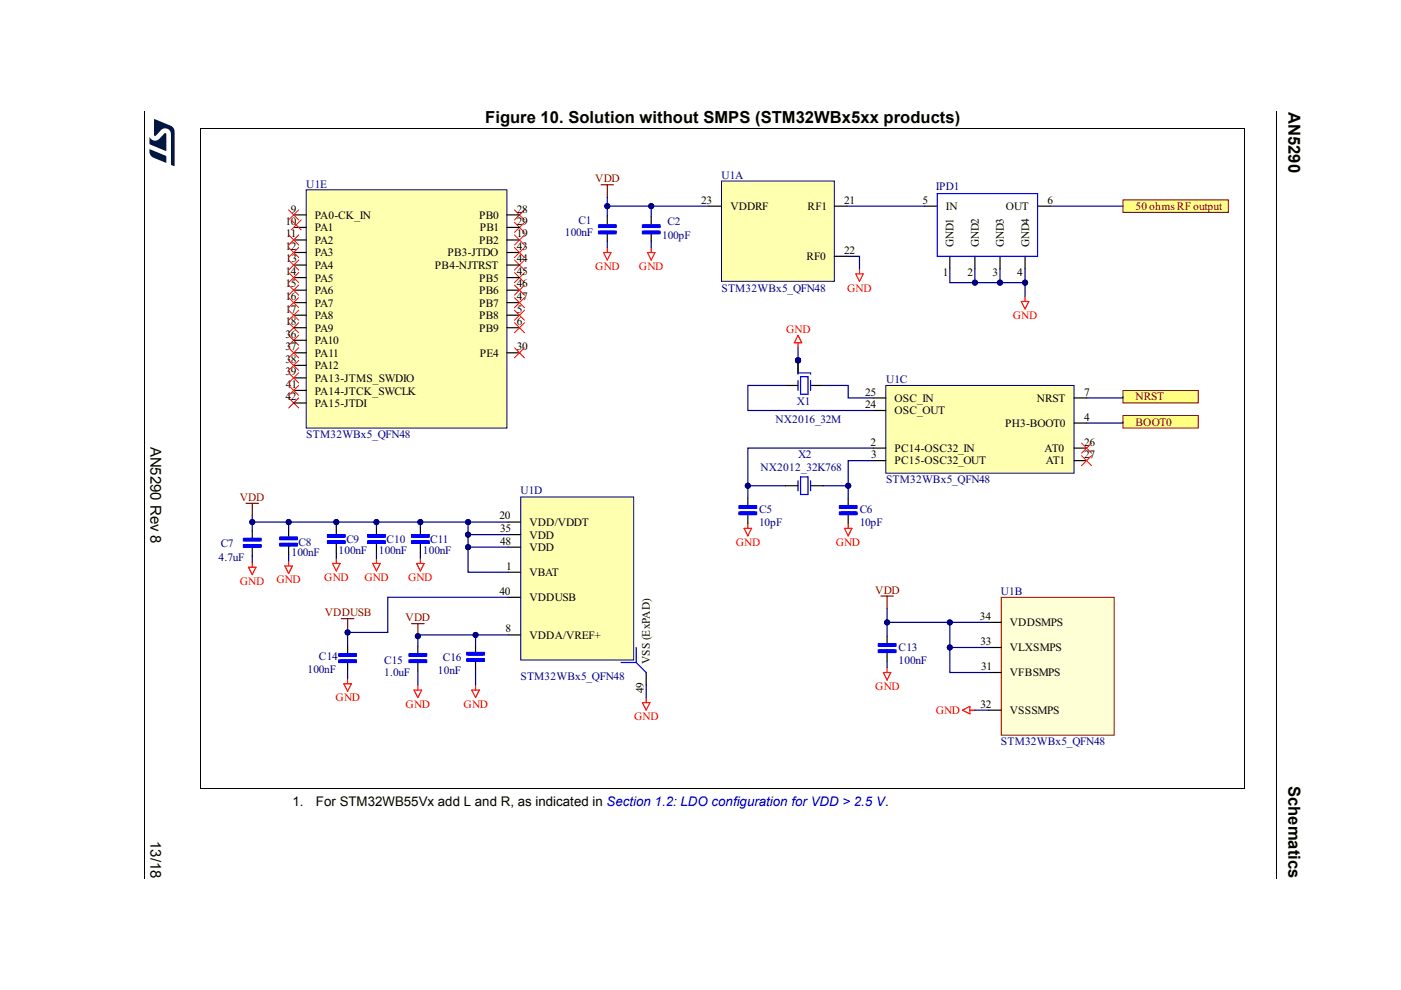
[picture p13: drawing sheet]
<svg xmlns="http://www.w3.org/2000/svg" width="297mm" height="210mm" viewBox="0 0 297 210" stroke-linecap="round" stroke-linejoin="round" font-family="sans-serif">
<defs><g id="words">
<g font-size="3.5">
<text x="273.2" y="23.7" transform="rotate(90 273.2 23.7)">AN5290</text>
<text x="102.9" y="26.1">Figure 10. Solution without SMPS (STM32WBx5xx products)</text>
<text x="273.2" y="166.6" transform="rotate(90 273.2 166.6)">Schematics</text>
</g>
<g font-size="3.2">
<text x="31.9" y="94.7" transform="rotate(90 31.9 94.7)">AN5290 Rev 8</text>
<text x="31.9" y="178.3" transform="rotate(90 31.9 178.3)">13/18</text>
</g>
<g font-size="2.8">
<text x="62" y="170.9">1.</text>
<text x="67" y="170.9">For STM32WB55Vx add L and R, as indicated in Section 1.2: LDO configuration for VDD &gt; 2.5 V.</text>
</g>
<g font-size="2.4" fill="#000080">
<text x="64.9" y="39.8">U1E</text>
<text x="153" y="37.9">U1A</text>
<text x="198.4" y="40.3">IPD1</text>
<text x="122.7" y="47.4">C1</text>
<text x="141.6" y="47.6">C2</text>
<text x="119.7" y="50.1">100nF</text>
<text x="140.4" y="50.7">100pF</text>
<text x="153" y="61.8">STM32WBx5_QFN48</text>
<text x="187.9" y="81.2">U1C</text>
<text x="164.4" y="89.7">NX2016_32M</text>
<text x="169" y="85.9">X1</text>
<text x="64.9" y="92.9">STM32WBx5_QFN48</text>
<text x="161.2" y="99.9">NX2012_32K768</text>
<text x="169.2" y="97.2">X2</text>
<text x="110.4" y="104.8">U1D</text>
<text x="187.9" y="102.4">STM32WBx5_QFN48</text>
<text x="161" y="108.9">C5</text>
<text x="161" y="111.5">10pF</text>
<text x="182.3" y="108.9">C6</text>
<text x="182.3" y="111.5">10pF</text>
<text x="46.3" y="118.9">4.7uF</text>
<text x="46.8" y="116">C7</text>
<text x="61.8" y="117.9">100nF</text>
<text x="63.3" y="115.7">C8</text>
<text x="71.8" y="117.4">100nF</text>
<text x="73.4" y="115.2">C9</text>
<text x="80.3" y="117.4">100nF</text>
<text x="81.9" y="115.2">C10</text>
<text x="89.7" y="117.4">100nF</text>
<text x="91.2" y="115.2">C11</text>
<text x="212.2" y="126.1">U1B</text>
<text x="65.2" y="142.6">100nF</text>
<text x="67.6" y="139.9">C14</text>
<text x="81.4" y="140.7">C15</text>
<text x="81.4" y="143.3">1.0uF</text>
<text x="92.8" y="142.8">10nF</text>
<text x="93.9" y="140.2">C16</text>
<text x="190.5" y="138">C13</text>
<text x="190.5" y="140.7">100nF</text>
<text x="110.4" y="144.2">STM32WBx5_QFN48</text>
<text x="212.2" y="158.1">STM32WBx5_QFN48</text>
</g>
<g font-size="2.4" fill="#800000">
<text x="126.2" y="38.6">VDD</text>
<text x="240.7" y="44.5">50 ohms RF output</text>
<text x="240.7" y="84.9">NRST</text>
<text x="240.7" y="90.2">BOOT0</text>
<text x="50.9" y="106.2">VDD</text>
<text x="185.6" y="125.9">VDD</text>
<text x="68.9" y="130.7">VDDUSB</text>
<text x="86" y="131.7">VDD</text>
</g>
<g font-size="2.4">
<text x="60.5" y="47.6">10</text>
<text x="61.6" y="45.1">9</text>
<text x="66.7" y="46.4">PA0-CK_IN</text>
<text x="101.6" y="46.4">PB0</text>
<text x="109.6" y="47.6">29</text>
<text x="109.6" y="45.1">28</text>
<text x="148.7" y="43.2">23</text>
<text x="154.9" y="44.5">VDDRF</text>
<text x="171.2" y="44.5">RF1</text>
<text x="179" y="43.2">21</text>
<text x="195.6" y="43.2">5</text>
<text x="200.5" y="44.5">IN</text>
<text x="213.2" y="44.5">OUT</text>
<text x="222.1" y="43.2">6</text>
<text x="60.5" y="53">12</text>
<text x="60.6" y="50.3">11</text>
<text x="66.7" y="49">PA1</text>
<text x="66.7" y="51.7">PA2</text>
<text x="101.6" y="51.7">PB2</text>
<text x="101.7" y="49">PB1</text>
<text x="109.6" y="53">43</text>
<text x="109.6" y="50.3">19</text>
<text x="179" y="53.9">22</text>
<text x="202.2" y="52.5" transform="rotate(-90 202.2 52.5)">GND1</text>
<text x="207.5" y="52.5" transform="rotate(-90 207.5 52.5)">GND2</text>
<text x="212.8" y="52.5" transform="rotate(-90 212.8 52.5)">GND3</text>
<text x="218.2" y="52.5" transform="rotate(-90 218.2 52.5)">GND4</text>
<text x="60.5" y="58.3">14</text>
<text x="60.6" y="55.6">13</text>
<text x="66.7" y="54.4">PA3</text>
<text x="66.7" y="57">PA4</text>
<text x="66.7" y="59.7">PA5</text>
<text x="92.2" y="57">PB4-NJTRST</text>
<text x="94.9" y="54.4">PB3-JTDO</text>
<text x="101.6" y="59.7">PB5</text>
<text x="109.6" y="58.3">45</text>
<text x="109.6" y="55.6">44</text>
<text x="171" y="55.1">RF0</text>
<text x="199.9" y="58.5">1</text>
<text x="205.1" y="58.5">2</text>
<text x="210.4" y="58.5">3</text>
<text x="215.6" y="58.5">4</text>
<text x="60.5" y="61">15</text>
<text x="60.5" y="63.6">16</text>
<text x="66.7" y="62.3">PA6</text>
<text x="66.7" y="65">PA7</text>
<text x="101.6" y="62.3">PB6</text>
<text x="101.6" y="65">PB7</text>
<text x="109.6" y="61">46</text>
<text x="109.6" y="63.6">47</text>
<text x="60.5" y="66.3">17</text>
<text x="60.5" y="68.9">18</text>
<text x="60.5" y="71.6">36</text>
<text x="66.7" y="67.7">PA8</text>
<text x="66.7" y="70.3">PA9</text>
<text x="101.6" y="67.7">PB8</text>
<text x="101.6" y="70.3">PB9</text>
<text x="109.6" y="66.3">5</text>
<text x="109.6" y="68.9">6</text>
<text x="60.5" y="74.3">37</text>
<text x="60.5" y="76.9">38</text>
<text x="66.7" y="73">PA10</text>
<text x="66.7" y="75.7">PA11</text>
<text x="101.7" y="75.7">PE4</text>
<text x="109.6" y="74.3">30</text>
<text x="60.5" y="79.6">39</text>
<text x="60.6" y="82.2">41</text>
<text x="66.7" y="78.3">PA12</text>
<text x="66.7" y="81">PA13-JTMS_SWDIO</text>
<text x="66.7" y="83.6">PA14-JTCK_SWCLK</text>
<text x="183.4" y="83.9">25</text>
<text x="229.8" y="83.9">7</text>
<text x="60.5" y="84.9">42</text>
<text x="66.7" y="86.3">PA15-JTDI</text>
<text x="183.4" y="86.6">24</text>
<text x="189.6" y="85.2">OSC_IN</text>
<text x="189.6" y="87.8">OSC_OUT</text>
<text x="219.8" y="85.2">NRST</text>
<text x="229.8" y="89.2">4</text>
<text x="184.6" y="94.5">2</text>
<text x="189.6" y="95.8">PC14-OSC32_IN</text>
<text x="213.1" y="90.5">PH3-BOOT0</text>
<text x="221.5" y="95.8">AT0</text>
<text x="229.8" y="94.5">26</text>
<text x="184.7" y="97.2">3</text>
<text x="189.6" y="98.5">PC15-OSC32_OUT</text>
<text x="221.7" y="98.5">AT1</text>
<text x="229.8" y="97.2">27</text>
<text x="105.9" y="110.1">20</text>
<text x="106" y="112.8">35</text>
<text x="112.3" y="111.5">VDD/VDDT</text>
<text x="106" y="115.5">48</text>
<text x="112.3" y="114.2">VDD</text>
<text x="112.3" y="116.9">VDD</text>
<text x="107.3" y="120.8">1</text>
<text x="112.3" y="122.2">VBAT</text>
<text x="105.9" y="126.1">40</text>
<text x="112.3" y="127.5">VDDUSB</text>
<text x="207.8" y="131.4">34</text>
<text x="107.2" y="134.1">8</text>
<text x="112.3" y="135.5">VDDA/VREF+</text>
<text x="207.9" y="136.8">33</text>
<text x="214.1" y="132.8">VDDSMPS</text>
<text x="137.8" y="140.7" transform="rotate(-90 137.8 140.7)">VSS (ExPAD)</text>
<text x="208" y="142.1">31</text>
<text x="214.1" y="138">VLXSMPS</text>
<text x="214.1" y="143.3">VFBSMPS</text>
<text x="136.5" y="147" transform="rotate(-90 136.5 147)">49</text>
<text x="207.9" y="150.1">32</text>
<text x="214.1" y="151.3">VSSSMPS</text>
</g>
<g font-size="2.4" fill="#f00">
<text x="126.2" y="57.3">GND</text>
<text x="135.5" y="57.3">GND</text>
<text x="179.6" y="61.8">GND</text>
<text x="166.7" y="70.6">GND</text>
<text x="214.7" y="67.7">GND</text>
<text x="156" y="115.7">GND</text>
<text x="177.2" y="115.7">GND</text>
<text x="50.9" y="124">GND</text>
<text x="58.6" y="123.7">GND</text>
<text x="68.7" y="123.2">GND</text>
<text x="77.2" y="123.2">GND</text>
<text x="86.5" y="123.2">GND</text>
<text x="71.2" y="148.7">GND</text>
<text x="185.6" y="146.3">GND</text>
<text x="86" y="150.1">GND</text>
<text x="98.3" y="150.1">GND</text>
<text x="134.5" y="152.7">GND</text>
<text x="198.4" y="151.3">GND</text>
</g>
</g></defs>
<path d="M30.6 23.6l.2 .1zM270.6 23.6l.2 .1z" fill="#000"/>
<path d="M30.7 23.7v162.6M270.7 23.7v162.6" fill="none" stroke="#000" stroke-width=".21"/>
<g fill="#00183f">
<path d="M32.7 25.3l3.5 1.4a1.34 1.34 0 0 1 .8 1.2l-.1 7.3-.7-.3v-6.4a1.23 1.23 0 0 0-.7-1.2 1.23 1.23 0 0 0-1.3 .2l-1.1 1.2-.4 .1z"/>
<path d="M31.7 31.7l3.4 1.3 .2 1.4-2.8-1a1.51 1.51 0 0 1-.8-1.7z"/>
<path d="M31.7 29.1a1.3 1.3 0 0 0 2.1 .3l1-1.1h.4v3.7l-3.5-1.4z"/>
</g>
<path d="M42.4 27.3h221.6v140h-221.6z" fill="#fff"/>
<path d="M153 38.4h23.9v21.3h-23.9z" fill="#ffffb0"/>
<path d="M153 38.4h23.9v21.3h-23.9z" fill="none" stroke="#000080" stroke-width=".21"/>
<path d="M150.3 43.7h2.7M176.9 54.3h2.7M176.9 43.7h2.7" fill="none" stroke="#000" stroke-width=".25"/>
<path d="M187.8 81.7h39.9v18.6h-39.9z" fill="#ffffb0"/>
<path d="M187.8 81.7h39.9v18.6h-39.9z" fill="none" stroke="#000080" stroke-width=".21"/>
<path d="M185.2 84.4h2.6M185.2 87h2.6M185.2 95h2.6M185.2 97.7h2.6M227.7 84.4h2.7M227.7 95h2.7M227.7 97.7h2.7M227.7 89.7h2.7" fill="none" stroke="#000" stroke-width=".25"/>
<path d="M110.4 105.4h23.9v34.5h-23.9z" fill="#ffffb0"/>
<path d="M110.4 105.4h23.9v34.5h-23.9z" fill="none" stroke="#000080" stroke-width=".21"/>
<path d="M107.7 110.7h2.7M107.7 113.4h2.7M107.7 116h2.7M107.7 134.6h2.7M107.7 126.6h2.7M107.7 121.3h2.7M137 142.6v2.7" fill="none" stroke="#000" stroke-width=".25"/>
<path d="M134.9 137.3v3.2h-3.2M134.9 140.5l2.1 2.1" fill="none" stroke="#00f" stroke-width=".25"/>
<path d="M186.7 126.4h2.7M188.1 126.4v2.6" fill="none" stroke="#800000" stroke-width=".25"/>
<path d="M181.4 58.1h1.6l-.8 1.6zM182.2 57v1.1M136.2 149h1.6l-.8 1.6zM137 147.9v1.1M204 150.6l1.6-.8v1.6zM205.6 150.6h1.1" fill="none" stroke="#f00" stroke-width=".25"/>
<path d="M238.1 82.8h15.9v2.6h-15.9z" fill="#ffff80"/>
<path d="M238.1 82.8h16v2.6h-16z" fill="none" stroke="#800000" stroke-width=".21"/>
<path d="M157.8 112h1.5l-.7 1.6zM158.6 111v1M179 112h1.6l-.8 1.6zM179.8 111v1" fill="none" stroke="#f00" stroke-width=".25"/>
<path d="M158.6 105.6v1.6M158.6 109.1v1.9M166.5 103h2.7M171.9 103h2.6M179.8 105.6v1.6M179.8 109.1v1.9" fill="none" stroke="#000" stroke-width=".25"/>
<path d="M156.7 107.2h3.7v.6h-3.7zM156.7 108.6h3.7v.5h-3.7zM169.2 101.9v2.2M169.7 101.1h1.6v3.7h-1.6zM171.9 101.9v2.2M178 107.2h3.7v.6h-3.7zM178 108.6h3.7v.5h-3.7z" fill="none" stroke="#00f" stroke-width=".25"/>
<path d="M157 108.8h3.2M157 107.5h3.2M178.2 108.8h3.2M178.2 107.5h3.2" fill="none" stroke="#00f" stroke-width=".76"/>
<circle cx="169.2" cy="76.4" r=".54" fill="#000080"/>
<circle cx="169.2" cy="76.4" r=".54" fill="none" stroke="#000080" stroke-width=".21"/>
<circle cx="169.2" cy="76.4" r=".54" fill="#000080"/>
<circle cx="169.2" cy="76.4" r=".54" fill="none" stroke="#000080" stroke-width=".21"/>
<path d="M169.2 76.4v2.7M166.5 81.7h2.7M171.9 81.7h2.6" fill="none" stroke="#000" stroke-width=".25"/>
<path d="M169.7 79.9h1.6v3.7h-1.6zM169.2 80.7v2.1M171.9 80.7v2.1" fill="none" stroke="#00f" stroke-width=".25"/>
<circle cx="169.2" cy="76.4" r=".54" fill="#000080"/>
<circle cx="169.2" cy="76.4" r=".54" fill="none" stroke="#000080" stroke-width=".21"/>
<path d="M169.2 76.4v2.7" fill="none" stroke="#000" stroke-width=".25"/>
<circle cx="169.2" cy="76.4" r=".54" fill="#000080"/>
<circle cx="169.2" cy="76.4" r=".54" fill="none" stroke="#000080" stroke-width=".21"/>
<path d="M169.2 79.3v-.2h2.7v.2" fill="none" stroke="#00f" stroke-width=".25"/>
<g fill="none" stroke="#f00" stroke-width=".21">
<path d="M109.1 55.1l2.1 2.2M109.1 57.8l2.1 2.1M109.1 47.2l2.1 2.1M109.1 44.5l2.1 2.1M111.2 55.1l-2.1 2.2M111.2 57.8l-2.1 2.1M111.2 47.2l-2.1 2.1M111.2 44.5l-2.1 2.1M61.2 71.1l2.1 2.1M61.2 68.4l2.1 2.2M63.3 71.1l-2.1 2.1M63.3 68.4l-2.1 2.2"/>
<path d="M61.2 84.4l2.1 2.1M63.3 84.4l-2.1 2.1"/>
</g>
<path d="M169.2 71.1l.8 1.6h-1.6zM169.2 72.7v1" fill="none" stroke="#f00" stroke-width=".25"/>
<path d="M72.4 131.2h2.6M73.7 131.2v2.6M87.3 132.2h2.6M88.6 132.2v2.7" fill="none" stroke="#800000" stroke-width=".25"/>
<circle cx="88.6" cy="134.9" r=".53" fill="#000080"/>
<circle cx="88.6" cy="134.9" r=".53" fill="none" stroke="#000080" stroke-width=".21"/>
<path d="M128 53.5h1.6l-.8 1.6zM128.8 52.5v1M137.3 53.5h1.6l-.8 1.6zM138.1 52.5v1M88.3 119.5h1.6l-.8 1.6zM89.1 118.4v1.1M72.9 145h1.6l-.8 1.6zM73.7 143.9v1.1M100 146.3h1.6l-.8 1.6zM100.8 145.3v1M187.3 142.6h1.6l-.8 1.6zM188.1 141.5v1.1" fill="none" stroke="#f00" stroke-width=".25"/>
<path d="M128.8 45.8v1.9M128.8 49.6v1.5M138.1 45.8v1.9M138.1 49.6v1.5M89.1 111.8v1.6M89.1 115.2v1.9M73.7 136.7v1.9M100.8 136.7v1.6M188.1 134.9v1.6M188.1 138.3v1.9M73.7 140.5v1.6M100.8 140.2v1.9" fill="none" stroke="#000" stroke-width=".25"/>
<path d="M126.9 49h3.7v.6h-3.7zM126.9 47.7h3.7v.5h-3.7zM136.2 49h3.7v.6h-3.7zM136.2 47.7h3.7v.5h-3.7zM87.3 113.4h3.7v.5h-3.7zM87.3 114.7h3.7v.5h-3.7zM71.8 139.9h3.8v.6h-3.8zM71.8 138.6h3.8v.5h-3.8zM99 138.3h3.7v.6h-3.7zM99 139.7h3.7v.5h-3.7zM186.2 136.5h3.7v.5h-3.7zM186.2 137.8h3.7v.5h-3.7z" fill="none" stroke="#00f" stroke-width=".25"/>
<path d="M127.2 48h3.2M127.2 49.3h3.2M136.5 49.3h3.2M136.5 48h3.2M87.5 113.6h3.2M87.5 114.9h3.2M72.1 138.9h3.2M99.2 138.6h3.2M99.2 139.9h3.2M186.5 136.7h3.2M186.5 138.1h3.2M72.1 140.2h3.2" fill="none" stroke="#00f" stroke-width=".76"/>
<path d="M127.4 39.2h2.7M128.8 39.2v2.6" fill="none" stroke="#800000" stroke-width=".25"/>
<path d="M212.2 126.6h24v29.3h-24z" fill="#ffffd5"/>
<path d="M212.3 126.6h23.9v29.3h-23.9z" fill="none" stroke="#800000" stroke-width=".21"/>
<path d="M209.6 132h2.7M209.6 137.3h2.7M209.6 150.6h2.7M209.6 142.6h2.7" fill="none" stroke="#000" stroke-width=".25"/>
<path d="M64.9 40.3h42.6v50.5h-42.6z" fill="#ffffb0"/>
<path d="M64.9 40.3h42.6v50.5h-42.6z" fill="none" stroke="#000080" stroke-width=".21"/>
<g fill="none" stroke="#000" stroke-width=".25">
<path d="M62.3 45.6h2.6M62.3 48.2h2.6M62.3 50.9h2.6M62.3 53.5h2.6M62.3 56.2h2.6M62.3 58.9h2.6M107.5 45.6h2.6M107.5 48.2h2.6M107.5 50.9h2.6M107.5 53.5h2.6M107.5 56.2h2.6M107.5 58.9h2.6"/>
<path d="M196.1 43.7h2.6M201.4 54.3v2.7M206.7 54.3v2.7M212 54.3v2.7M217.3 54.3v2.7M220 43.7h2.7M62.3 61.5h2.6M62.3 64.2h2.6M62.3 66.8h2.6M62.3 69.5h2.6M62.3 72.1h2.6M62.3 74.8h2.6"/>
<path d="M62.3 77.5h2.6M107.5 61.5h2.6M107.5 64.2h2.6M107.5 66.8h2.6M107.5 69.5h2.6M107.5 74.8h2.6M62.3 80.1h2.6M62.3 82.8h2.6M62.3 85.4h2.6"/>
</g>
<path d="M109.1 73.7l2.1 2.2M111.2 73.7l-2.1 2.2M229.3 93.9l2.1 2.2M229.3 96.6l2.1 2.1M231.4 93.9l-2.1 2.2M231.4 96.6l-2.1 2.1" fill="none" stroke="#f00" stroke-width=".21"/>
<path d="M216.5 63.9h1.6l-.8 1.6zM217.3 62.9v1" fill="none" stroke="#f00" stroke-width=".25"/>
<path d="M198.7 41.1h21.3v13.2h-21.3z" fill="none" stroke="#00f" stroke-width=".25"/>
<path d="M238.1 88.1h15.9v2.7h-15.9z" fill="#ffff80"/>
<path d="M238.1 88.1h16v2.7h-16z" fill="none" stroke="#800000" stroke-width=".21"/>
<g fill="none" stroke="#f00" stroke-width=".21">
<path d="M61.2 44.5l2.1 2.1M61.2 49.8l2.1 2.1M61.2 52.5l2.1 2.1M61.2 55.1l2.1 2.2M61.2 57.8l2.1 2.1M61.7 46.6l2.2 2.2M63.3 44.5l-2.1 2.1M63.3 49.8l-2.1 2.1M63.3 52.5l-2.1 2.1M63.3 55.1l-2.1 2.2M63.3 57.8l-2.1 2.1M63.9 46.6l-2.2 2.2"/>
<path d="M109.1 52.5l2.1 2.1M109.1 49.8l2.1 2.1M111.2 52.5l-2.1 2.1M111.2 49.8l-2.1 2.1M61.2 60.5l2.1 2.1M61.2 63.1l2.1 2.1M61.2 65.8l2.1 2.1M61.2 73.7l2.1 2.2M61.2 76.4l2.1 2.1M61.2 79.1l2.1 2.1M63.3 60.5l-2.1 2.1M63.3 63.1l-2.1 2.1"/>
<path d="M63.3 65.8l-2.1 2.1M63.3 73.7l-2.1 2.2M63.3 76.4l-2.1 2.1M63.3 79.1l-2.1 2.1M109.1 68.4l2.1 2.2M109.1 65.8l2.1 2.1M109.1 63.1l2.1 2.1M109.1 60.5l2.1 2.1M111.2 68.4l-2.1 2.2M111.2 65.8l-2.1 2.1M111.2 63.1l-2.1 2.1M111.2 60.5l-2.1 2.1"/>
<path d="M61.2 81.7l2.1 2.1M63.3 81.7l-2.1 2.1"/>
</g>
<path d="M60.4 120h1.6l-.8 1.6zM61.2 118.9v1.1M70.5 119.5h1.6l-.8 1.6zM71.3 118.4v1.1M79 119.5h1.6l-.8 1.6zM79.8 118.4v1.1" fill="none" stroke="#f00" stroke-width=".25"/>
<path d="M61.2 112.3v1.6M61.2 115.7v1.9M71.3 111.8v1.6M71.3 115.2v1.9M79.8 111.8v1.6M79.8 115.2v1.9" fill="none" stroke="#000" stroke-width=".25"/>
<path d="M59.3 113.9h3.8v.5h-3.8zM59.3 115.2h3.8v.5h-3.8zM69.4 113.4h3.8v.5h-3.8zM69.4 114.7h3.8v.5h-3.8zM78 113.4h3.7v.5h-3.7zM78 114.7h3.7v.5h-3.7z" fill="none" stroke="#00f" stroke-width=".25"/>
<path d="M59.6 115.5h3.2M59.6 114.1h3.2M69.7 113.6h3.2M69.7 114.9h3.2M78.2 113.6h3.2M78.2 114.9h3.2" fill="none" stroke="#00f" stroke-width=".76"/>
<path d="M52.1 106.7h2.7M53.5 106.7v2.7" fill="none" stroke="#800000" stroke-width=".25"/>
<path d="M238.1 42.4h22.3v2.6h-22.3z" fill="#ffff80"/>
<path d="M238.1 42.4h22.3v2.6h-22.3z" fill="none" stroke="#800000" stroke-width=".21"/>
<path d="M53.5 112.6v1.5M53.5 116v1.9M88.6 137v1.6M88.6 140.5v1.8" fill="none" stroke="#000" stroke-width=".25"/>
<path d="M51.6 114.1h3.7v.6h-3.7zM51.6 115.5h3.7v.5h-3.7zM86.7 138.6h3.8v.5h-3.8zM86.7 139.9h3.8v.6h-3.8z" fill="none" stroke="#00f" stroke-width=".25"/>
<path d="M51.9 114.4h3.2M51.9 115.7h3.2M87 138.9h3.2M87 140.2h3.2" fill="none" stroke="#00f" stroke-width=".76"/>
<path d="M53.5 119.2v1.1M52.7 120.3h1.6l-.8 1.6zM87.8 146.3h1.6l-.8 1.6zM88.6 145.3v1" fill="none" stroke="#f00" stroke-width=".25"/>
<path d="M179.6 54.3h2.6v2.7M174.5 103h5.3M137 145.3v2.6M206.7 150.6h2.9" fill="none" stroke="#000080" stroke-width=".25"/>
<circle cx="179.8" cy="103" r=".54" fill="#000080"/>
<circle cx="179.8" cy="103" r=".54" fill="none" stroke="#000080" stroke-width=".21"/>
<path d="M185.2 95h-26.6v8h7.9" fill="none" stroke="#000080" stroke-width=".25"/>
<circle cx="158.5" cy="103" r=".53" fill="#000080"/>
<circle cx="158.5" cy="103" r=".53" fill="none" stroke="#000080" stroke-width=".21"/>
<path d="M158.6 103v2.6" fill="none" stroke="#000080" stroke-width=".25"/>
<circle cx="158.5" cy="103" r=".53" fill="#000080"/>
<circle cx="158.5" cy="103" r=".53" fill="none" stroke="#000080" stroke-width=".21"/>
<path d="M169.2 73.7v2.7" fill="none" stroke="#000080" stroke-width=".25"/>
<circle cx="169.2" cy="76.4" r=".54" fill="#000080"/>
<circle cx="169.2" cy="76.4" r=".54" fill="none" stroke="#000080" stroke-width=".21"/>
<path d="M166.5 81.7h-7.9v5.3h26.6M185.2 97.7h-5.4v7.9" fill="none" stroke="#000080" stroke-width=".25"/>
<circle cx="179.8" cy="103" r=".54" fill="#000080"/>
<circle cx="179.8" cy="103" r=".54" fill="none" stroke="#000080" stroke-width=".21"/>
<path d="M174.5 81.7h5.3v2.7h5.4M89.1 110.7v1.1M73.7 142.1v1.8M100.8 142.1v3.2" fill="none" stroke="#000080" stroke-width=".25"/>
<circle cx="89.1" cy="110.7" r=".53" fill="#000080"/>
<circle cx="89.1" cy="110.7" r=".53" fill="none" stroke="#000080" stroke-width=".21"/>
<path d="M89.1 117.1v1.3M100.8 134.6h6.9" fill="none" stroke="#000080" stroke-width=".25"/>
<circle cx="100.8" cy="134.6" r=".53" fill="#000080"/>
<circle cx="100.8" cy="134.6" r=".53" fill="none" stroke="#000080" stroke-width=".21"/>
<path d="M128.8 51.1v1.4M138.1 51.1v1.4M150.3 43.7h-12.2v2.1" fill="none" stroke="#000080" stroke-width=".25"/>
<circle cx="138.1" cy="43.7" r=".53" fill="#000080"/>
<circle cx="138.1" cy="43.7" r=".53" fill="none" stroke="#000080" stroke-width=".21"/>
<path d="M128.8 43.7h9.3" fill="none" stroke="#000080" stroke-width=".25"/>
<circle cx="138.1" cy="43.7" r=".53" fill="#000080"/>
<circle cx="138.1" cy="43.7" r=".53" fill="none" stroke="#000080" stroke-width=".21"/>
<circle cx="128.8" cy="43.7" r=".53" fill="#000080"/>
<circle cx="128.8" cy="43.7" r=".53" fill="none" stroke="#000080" stroke-width=".21"/>
<path d="M128.8 41.8v4M188.1 140.2v1.3" fill="none" stroke="#000080" stroke-width=".25"/>
<circle cx="128.8" cy="43.7" r=".53" fill="#000080"/>
<circle cx="128.8" cy="43.7" r=".53" fill="none" stroke="#000080" stroke-width=".21"/>
<path d="M201.4 57v2.9h5.3v-2.9" fill="none" stroke="#000080" stroke-width=".25"/>
<circle cx="206.7" cy="59.9" r=".53" fill="#000080"/>
<circle cx="206.7" cy="59.9" r=".53" fill="none" stroke="#000080" stroke-width=".21"/>
<path d="M212 57v2.9h-5.3" fill="none" stroke="#000080" stroke-width=".25"/>
<circle cx="212" cy="59.9" r=".54" fill="#000080"/>
<circle cx="212" cy="59.9" r=".54" fill="none" stroke="#000080" stroke-width=".21"/>
<circle cx="206.7" cy="59.9" r=".53" fill="#000080"/>
<circle cx="206.7" cy="59.9" r=".53" fill="none" stroke="#000080" stroke-width=".21"/>
<path d="M217.3 57v2.9h-5.3" fill="none" stroke="#000080" stroke-width=".25"/>
<circle cx="212" cy="59.9" r=".54" fill="#000080"/>
<circle cx="212" cy="59.9" r=".54" fill="none" stroke="#000080" stroke-width=".21"/>
<circle cx="217.3" cy="59.9" r=".53" fill="#000080"/>
<circle cx="217.3" cy="59.9" r=".53" fill="none" stroke="#000080" stroke-width=".21"/>
<path d="M217.3 59.9v3" fill="none" stroke="#000080" stroke-width=".25"/>
<circle cx="217.3" cy="59.9" r=".53" fill="#000080"/>
<circle cx="217.3" cy="59.9" r=".53" fill="none" stroke="#000080" stroke-width=".21"/>
<path d="M179.6 43.7h16.5M238.1 84.1v.3h-7.7M238.1 89.4v.3h-7.7M99.2 116v5.3h8.5" fill="none" stroke="#000080" stroke-width=".25"/>
<circle cx="99.2" cy="116" r=".53" fill="#000080"/>
<circle cx="99.2" cy="116" r=".53" fill="none" stroke="#000080" stroke-width=".21"/>
<path d="M107.7 113.4h-8.5v2.6h8.5" fill="none" stroke="#000080" stroke-width=".25"/>
<circle cx="99.2" cy="116" r=".53" fill="#000080"/>
<circle cx="99.2" cy="116" r=".53" fill="none" stroke="#000080" stroke-width=".21"/>
<circle cx="99.2" cy="113.4" r=".53" fill="#000080"/>
<circle cx="99.2" cy="113.4" r=".53" fill="none" stroke="#000080" stroke-width=".21"/>
<path d="M107.7 110.7h-8.5v2.7" fill="none" stroke="#000080" stroke-width=".25"/>
<circle cx="99.2" cy="113.4" r=".53" fill="#000080"/>
<circle cx="99.2" cy="113.4" r=".53" fill="none" stroke="#000080" stroke-width=".21"/>
<circle cx="99.2" cy="110.7" r=".53" fill="#000080"/>
<circle cx="99.2" cy="110.7" r=".53" fill="none" stroke="#000080" stroke-width=".21"/>
<path d="M79.8 110.7v1.1" fill="none" stroke="#000080" stroke-width=".25"/>
<circle cx="79.8" cy="110.7" r=".53" fill="#000080"/>
<circle cx="79.8" cy="110.7" r=".53" fill="none" stroke="#000080" stroke-width=".21"/>
<path d="M71.3 110.7v1.1M79.8 117.1v1.3" fill="none" stroke="#000080" stroke-width=".25"/>
<circle cx="71.3" cy="110.7" r=".53" fill="#000080"/>
<circle cx="71.3" cy="110.7" r=".53" fill="none" stroke="#000080" stroke-width=".21"/>
<path d="M61.2 117.6v1.3M71.3 117.1v1.3M99.2 110.7h-38v1.6" fill="none" stroke="#000080" stroke-width=".25"/>
<circle cx="99.2" cy="110.7" r=".53" fill="#000080"/>
<circle cx="99.2" cy="110.7" r=".53" fill="none" stroke="#000080" stroke-width=".21"/>
<circle cx="89.1" cy="110.7" r=".53" fill="#000080"/>
<circle cx="89.1" cy="110.7" r=".53" fill="none" stroke="#000080" stroke-width=".21"/>
<circle cx="79.8" cy="110.7" r=".53" fill="#000080"/>
<circle cx="79.8" cy="110.7" r=".53" fill="none" stroke="#000080" stroke-width=".21"/>
<circle cx="71.3" cy="110.7" r=".53" fill="#000080"/>
<circle cx="71.3" cy="110.7" r=".53" fill="none" stroke="#000080" stroke-width=".21"/>
<circle cx="61.2" cy="110.7" r=".53" fill="#000080"/>
<circle cx="61.2" cy="110.7" r=".53" fill="none" stroke="#000080" stroke-width=".21"/>
<path d="M53.5 109.4v1.3h7.7" fill="none" stroke="#000080" stroke-width=".25"/>
<circle cx="53.5" cy="110.7" r=".53" fill="#000080"/>
<circle cx="53.5" cy="110.7" r=".53" fill="none" stroke="#000080" stroke-width=".21"/>
<circle cx="61.2" cy="110.7" r=".53" fill="#000080"/>
<circle cx="61.2" cy="110.7" r=".53" fill="none" stroke="#000080" stroke-width=".21"/>
<path d="M222.7 43.7h15.4M188.1 129v5.9" fill="none" stroke="#000080" stroke-width=".25"/>
<circle cx="188.1" cy="132" r=".53" fill="#000080"/>
<circle cx="188.1" cy="132" r=".53" fill="none" stroke="#000080" stroke-width=".21"/>
<path d="M188.1 132h21.5" fill="none" stroke="#000080" stroke-width=".25"/>
<circle cx="188.1" cy="132" r=".53" fill="#000080"/>
<circle cx="188.1" cy="132" r=".53" fill="none" stroke="#000080" stroke-width=".21"/>
<circle cx="201.4" cy="132" r=".53" fill="#000080"/>
<circle cx="201.4" cy="132" r=".53" fill="none" stroke="#000080" stroke-width=".21"/>
<path d="M201.4 137.3v5.3h8.2" fill="none" stroke="#000080" stroke-width=".25"/>
<circle cx="201.4" cy="137.3" r=".53" fill="#000080"/>
<circle cx="201.4" cy="137.3" r=".53" fill="none" stroke="#000080" stroke-width=".21"/>
<path d="M201.4 132v5.3h8.2" fill="none" stroke="#000080" stroke-width=".25"/>
<circle cx="201.4" cy="137.3" r=".53" fill="#000080"/>
<circle cx="201.4" cy="137.3" r=".53" fill="none" stroke="#000080" stroke-width=".21"/>
<circle cx="201.4" cy="132" r=".53" fill="#000080"/>
<circle cx="201.4" cy="132" r=".53" fill="none" stroke="#000080" stroke-width=".21"/>
<path d="M100.8 136.7v-2.1h-12.2v2.4M88.6 142.3v3" fill="none" stroke="#000080" stroke-width=".25"/>
<circle cx="88.6" cy="134.9" r=".53" fill="#000080"/>
<circle cx="88.6" cy="134.9" r=".53" fill="none" stroke="#000080" stroke-width=".21"/>
<circle cx="100.8" cy="134.6" r=".53" fill="#000080"/>
<circle cx="100.8" cy="134.6" r=".53" fill="none" stroke="#000080" stroke-width=".21"/>
<path d="M73.7 134.1v2.6" fill="none" stroke="#000080" stroke-width=".25"/>
<circle cx="73.7" cy="134.1" r=".53" fill="#000080"/>
<circle cx="73.7" cy="134.1" r=".53" fill="none" stroke="#000080" stroke-width=".21"/>
<path d="M107.7 126.6h-25.5v7.5h-8.5v-.3" fill="none" stroke="#000080" stroke-width=".25"/>
<circle cx="73.7" cy="134.1" r=".53" fill="#000080"/>
<circle cx="73.7" cy="134.1" r=".53" fill="none" stroke="#000080" stroke-width=".21"/>
<path d="M53.5 110.7v1.9M53.5 117.9v1.3" fill="none" stroke="#000080" stroke-width=".25"/>
<circle cx="53.5" cy="110.7" r=".53" fill="#000080"/>
<circle cx="53.5" cy="110.7" r=".53" fill="none" stroke="#000080" stroke-width=".21"/>
<path d="M42.5 27.3v139.9M42.5 27.3h221.5M263.9 27.3v140M42.5 167.2h221.4" fill="none" stroke="#000" stroke-width=".21"/>
<use href="#words"/>
</svg>
